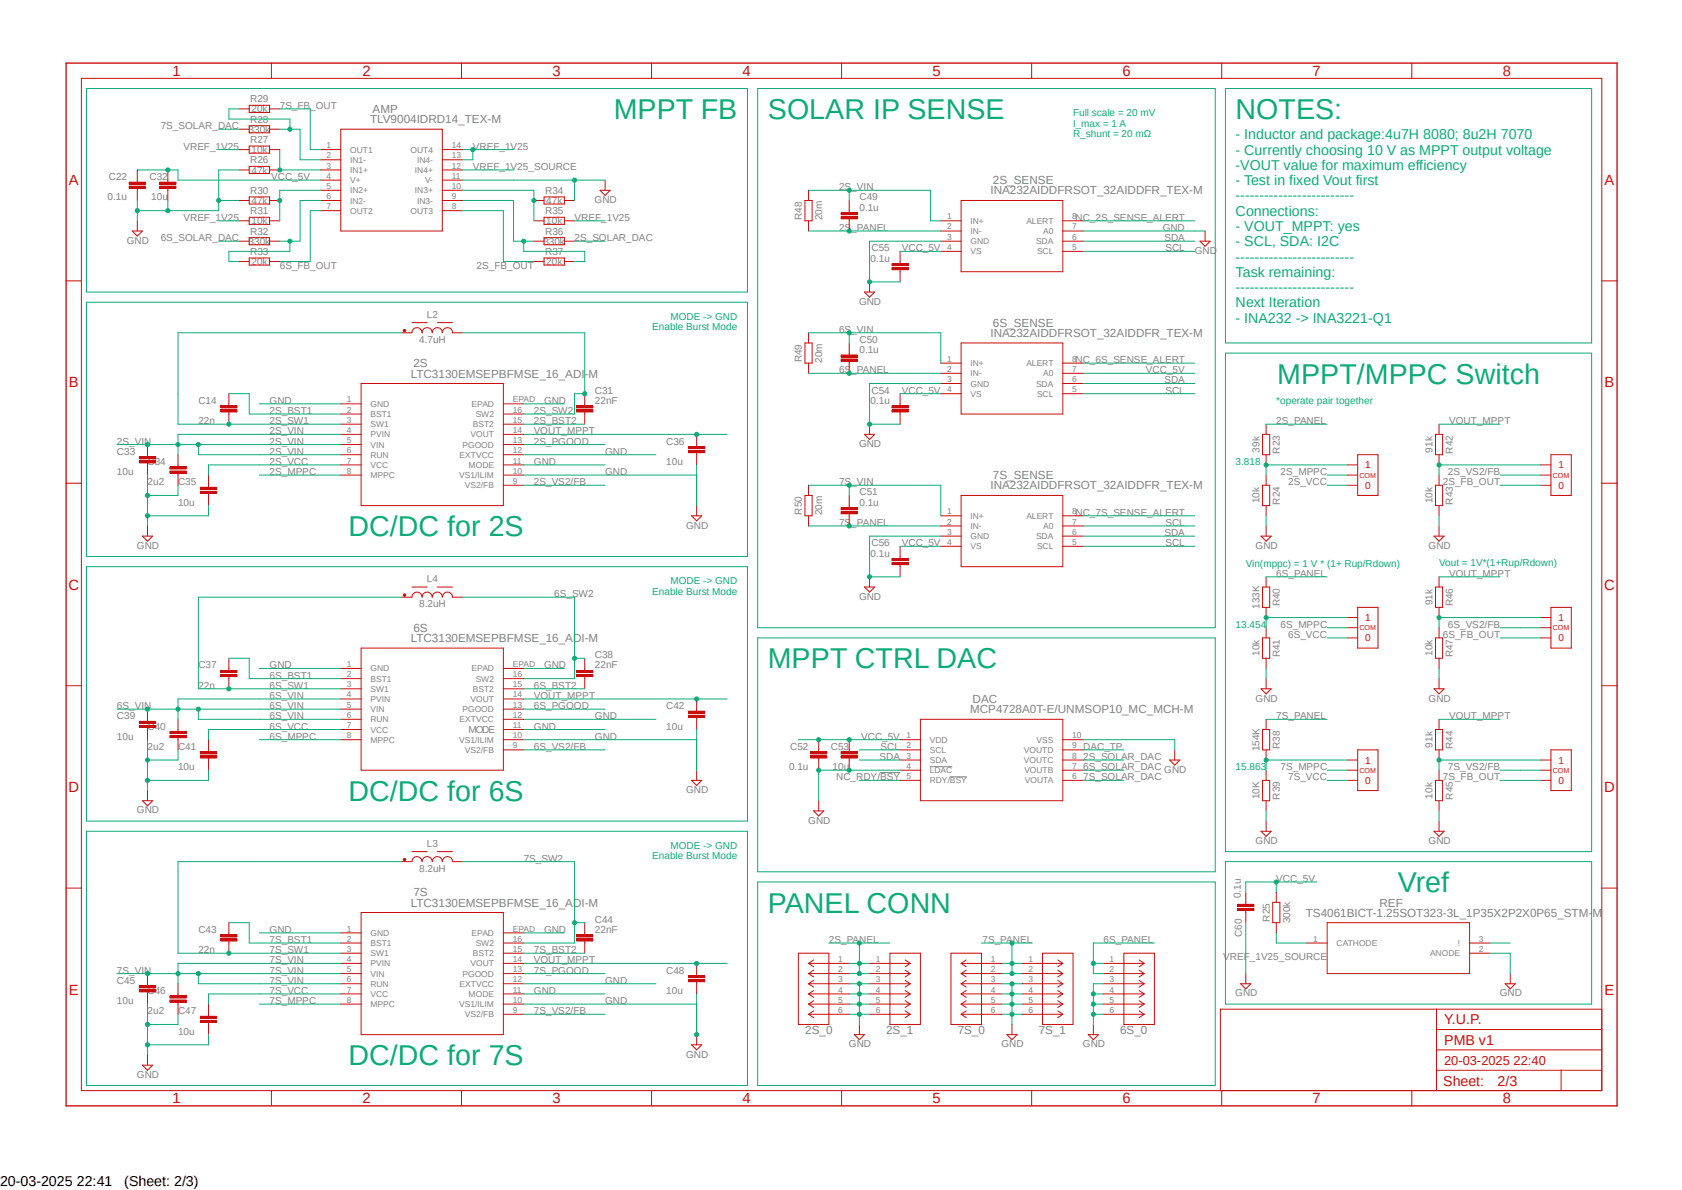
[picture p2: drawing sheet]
<svg xmlns="http://www.w3.org/2000/svg" width="420mm" height="297mm" viewBox="0 0 420 297" stroke-linecap="round" stroke-linejoin="round" font-family="sans-serif">
<defs><g id="words">
<g font-size="7.2" fill="#0dab76">
<text x="153.2" y="29.7">MPPT FB</text>
<text x="191.7" y="29.7">SOLAR IP SENSE</text>
<text x="308.5" y="29.7">NOTES:</text>
<text x="318.9" y="95.7">MPPT/MPPC Switch</text>
<text x="87" y="133.8">DC/DC for 2S</text>
<text x="191.7" y="166.8">MPPT CTRL DAC</text>
<text x="87" y="199.9">DC/DC for 6S</text>
<text x="191.7" y="227.8">PANEL CONN</text>
<text x="349" y="222.7">Vref</text>
<text x="87" y="265.9">DC/DC for 7S</text>
</g>
<g font-size="3.7" fill="#c90d0c">
<text x="43.1" y="19">1</text>
<text x="90.5" y="19">2</text>
<text x="137.9" y="19">3</text>
<text x="185.4" y="19">4</text>
<text x="232.8" y="19">5</text>
<text x="280.3" y="19">6</text>
<text x="327.7" y="19">7</text>
<text x="375.2" y="19">8</text>
<text x="17.2" y="46.1">A</text>
<text x="400.6" y="46.1">A</text>
<text x="17.2" y="96.6">B</text>
<text x="400.6" y="96.6">B</text>
<text x="17.1" y="147.2">C</text>
<text x="400.6" y="147.2">C</text>
<text x="17.1" y="197.7">D</text>
<text x="400.6" y="197.7">D</text>
<text x="17.2" y="248.2">E</text>
<text x="400.6" y="248.2">E</text>
<text x="43.1" y="275.4">1</text>
<text x="90.5" y="275.4">2</text>
<text x="137.9" y="275.4">3</text>
<text x="185.4" y="275.4">4</text>
<text x="232.8" y="275.4">5</text>
<text x="280.3" y="275.4">6</text>
<text x="327.7" y="275.4">7</text>
<text x="375.2" y="275.4">8</text>
</g>
<g font-size="3.6" fill="#0dab76">
<text x="308.5" y="34.8">- Inductor and package:4u7H 8080; 8u2H 7070</text>
<text x="308.5" y="38.6">- Currently choosing 10 V as MPPT output voltage</text>
<text x="308.5" y="42.4">-VOUT value for maximum efficiency</text>
<text x="308.5" y="46.2">- Test in fixed Vout first</text>
<text x="308.5" y="50">-------------------------</text>
<text x="308.5" y="53.8">Connections:</text>
<text x="308.5" y="57.7">- VOUT_MPPT: yes</text>
<text x="308.5" y="61.5">- SCL, SDA: I2C</text>
<text x="308.5" y="65.3">-------------------------</text>
<text x="308.5" y="69.1">Task remaining:</text>
<text x="308.5" y="72.9">-------------------------</text>
<text x="308.5" y="76.7">Next Iteration</text>
<text x="308.5" y="80.5">- INA232 -&gt; INA3221-Q1</text>
</g>
<g font-size="3.6" fill="#c90d0c">
<text x="360.6" y="255.7">Y.U.P.</text>
<text x="360.6" y="260.8">PMB v1</text>
<text x="360.3" y="271.1">Sheet:</text>
<text x="373.9" y="270.9">2/3</text>
</g>
<g font-size="3.6">
<text x="0" y="296">20-03-2025 22:41</text>
<text x="31" y="296">(Sheet: 2/3)</text>
</g>
<text font-size="3.2" fill="#c90d0c" x="360.6" y="265.8">20-03-2025 22:40</text>
<g font-size="2.9" fill="#808080">
<text x="93" y="28.2">AMP</text>
<text x="92.4" y="30.8">TLV9004IDRD14_TEX-M</text>
<text x="247.9" y="46">2S_SENSE</text>
<text x="247.3" y="48.5">INA232AIDDFRSOT_32AIDDFR_TEX-M</text>
<text x="247.9" y="81.5">6S_SENSE</text>
<text x="247.3" y="84.1">INA232AIDDFRSOT_32AIDDFR_TEX-M</text>
<text x="102.6" y="94.2">LTC3130EMSEPBFMSE_16_ADI-M</text>
<text x="103.2" y="91.7">2S</text>
<text x="247.9" y="119.6">7S_SENSE</text>
<text x="247.3" y="122.2">INA232AIDDFRSOT_32AIDDFR_TEX-M</text>
<text x="102.6" y="160.3">LTC3130EMSEPBFMSE_16_ADI-M</text>
<text x="103.2" y="157.7">6S</text>
<text x="242.2" y="178">MCP4728A0T-E/UNMSOP10_MC_MCH-M</text>
<text x="242.9" y="175.5">DAC</text>
<text x="102.6" y="226.3">LTC3130EMSEPBFMSE_16_ADI-M</text>
<text x="103.2" y="223.7">7S</text>
<text x="344.5" y="226.3">REF</text>
<text x="326" y="228.8">TS4061BICT-1.25SOT323-3L_1P35X2P2X0P65_STM-M</text>
<text x="201.1" y="258">2S_0</text>
<text x="221.3" y="258">2S_1</text>
<text x="239.1" y="258">7S_0</text>
<text x="259.4" y="258">7S_1</text>
<text x="279.7" y="258">6S_0</text>
</g>
<g font-size="2.5" fill="#808080">
<text x="62.5" y="25.5">R29</text>
<text x="62.8" y="28.1">20k</text>
<text x="69.9" y="27.2">7S_FB_OUT</text>
<text x="40.1" y="32.3">7S_SOLAR_DAC</text>
<text x="62.1" y="33.1">330k</text>
<text x="62.5" y="35.7">R27</text>
<text x="62.5" y="30.6">R28</text>
<text x="45.8" y="37.3">VREF_1V25</text>
<text x="62.5" y="40.8">R26</text>
<text x="62.8" y="38.2">10k</text>
<text x="118.1" y="37.3">VREF_1V25</text>
<text x="27.2" y="45">C22</text>
<text x="37.3" y="45">C32</text>
<text x="62.8" y="43.3">47k</text>
<text x="67.7" y="45">VCC_5V</text>
<text x="118.1" y="42.4">VREF_1V25_SOURCE</text>
<text x="209.5" y="47.5">2S_VIN</text>
<text x="26.9" y="50">0.1u</text>
<text x="37.8" y="50">10u</text>
<text x="62.5" y="48.4">R30</text>
<text x="62.5" y="53.5">R31</text>
<text x="62.8" y="50.9">47k</text>
<text x="136.1" y="48.4">R34</text>
<text x="136.1" y="53.5">R35</text>
<text x="136.4" y="50.9">47k</text>
<text x="148.5" y="50.7">GND</text>
<text x="214.6" y="52.6">0.1u</text>
<text x="214.6" y="50">C49</text>
<text x="45.8" y="55.1">VREF_1V25</text>
<text x="62.5" y="58.5">R32</text>
<text x="62.8" y="56">10k</text>
<text x="136.1" y="58.5">R36</text>
<text x="136.4" y="56">10k</text>
<text x="143.5" y="55.1">VREF_1V25</text>
<text x="200.2" y="54.9" transform="rotate(-90 200.2 54.9)">R48</text>
<text x="205.3" y="55" transform="rotate(-90 205.3 55)">20m</text>
<text x="209.5" y="57.7">2S_PANEL</text>
<text x="268.6" y="55.1">NC_2S_SENSE_ALERT</text>
<text x="290.3" y="57.7">GND</text>
<text x="31.7" y="60.8">GND</text>
<text x="40.1" y="60.2">6S_SOLAR_DAC</text>
<text x="62.1" y="61.1">330k</text>
<text x="62.5" y="63.6">R33</text>
<text x="135.7" y="61.1">330k</text>
<text x="136.1" y="63.6">R37</text>
<text x="143.5" y="60.2">2S_SOLAR_DAC</text>
<text x="217.3" y="65.3">0.1u</text>
<text x="217.6" y="62.7">C55</text>
<text x="225.2" y="62.7">VCC_5V</text>
<text x="290.7" y="60.2">SDA</text>
<text x="291" y="62.7">SCL</text>
<text x="298.3" y="63.4">GND</text>
<text x="62.8" y="66.2">20k</text>
<text x="69.9" y="67.1">6S_FB_OUT</text>
<text x="119" y="67.1">2S_FB_OUT</text>
<text x="136.4" y="66.2">20k</text>
<text x="214.5" y="76.1">GND</text>
<text x="106.6" y="79.2">L2</text>
<text x="209.5" y="83.1">6S_VIN</text>
<text x="104.6" y="85.6">4.7uH</text>
<text x="214.6" y="88.1">0.1u</text>
<text x="214.6" y="85.6">C50</text>
<text x="200.2" y="90.4" transform="rotate(-90 200.2 90.4)">R49</text>
<text x="205.3" y="90.6" transform="rotate(-90 205.3 90.6)">20m</text>
<text x="209.5" y="93.2">6S_PANEL</text>
<text x="268.6" y="90.7">NC_6S_SENSE_ALERT</text>
<text x="286.1" y="93.2">VCC_5V</text>
<text x="290.7" y="95.7">SDA</text>
<text x="49.5" y="100.8">C14</text>
<text x="67.3" y="100.8">GND</text>
<text x="135.8" y="100.8">GND</text>
<text x="148.5" y="100.8">22nF</text>
<text x="148.5" y="98.3">C31</text>
<text x="217.3" y="100.8">0.1u</text>
<text x="217.6" y="98.3">C54</text>
<text x="225.2" y="98.3">VCC_5V</text>
<text x="291" y="98.3">SCL</text>
<text x="49.5" y="105.9">22n</text>
<text x="67.3" y="105.9">2S_SW1</text>
<text x="67.3" y="103.3">2S_BST1</text>
<text x="133.3" y="103.3">2S_SW2</text>
<text x="133.3" y="105.9">2S_BST2</text>
<text x="318.7" y="105.9">2S_PANEL</text>
<text x="361.9" y="105.9">VOUT_MPPT</text>
<text x="29.2" y="113.5">C33</text>
<text x="29.2" y="111">2S_VIN</text>
<text x="67.3" y="113.5">2S_VIN</text>
<text x="67.3" y="111">2S_VIN</text>
<text x="67.3" y="108.4">2S_VIN</text>
<text x="133.3" y="108.4">VOUT_MPPT</text>
<text x="133.3" y="111">2S_PGOOD</text>
<text x="151.1" y="113.5">GND</text>
<text x="166.3" y="111">C36</text>
<text x="214.5" y="111.6">GND</text>
<text x="314.5" y="112.9" transform="rotate(-90 314.5 112.9)">39k</text>
<text x="319.6" y="113.2" transform="rotate(-90 319.6 113.2)">R23</text>
<text x="357.7" y="112.9" transform="rotate(-90 357.7 112.9)">91k</text>
<text x="362.8" y="113.2" transform="rotate(-90 362.8 113.2)">R42</text>
<text x="29.2" y="118.6">10u</text>
<text x="36.8" y="116">C34</text>
<text x="67.3" y="116">2S_VCC</text>
<text x="67.3" y="118.6">2S_MPPC</text>
<text x="133.3" y="116">GND</text>
<text x="151.1" y="118.6">GND</text>
<text x="166.3" y="116">10u</text>
<text x="319.8" y="118.6">2S_MPPC</text>
<text x="361.5" y="118.6">2S_VS2/FB</text>
<text x="36.8" y="121.1">2u2</text>
<text x="44.5" y="121.1">C35</text>
<text x="133.3" y="121.1">2S_VS2/FB</text>
<text x="209.5" y="121.1">7S_VIN</text>
<text x="214.6" y="123.7">C51</text>
<text x="314.5" y="125.6" transform="rotate(-90 314.5 125.6)">10k</text>
<text x="319.6" y="125.9" transform="rotate(-90 319.6 125.9)">R24</text>
<text x="321.7" y="121.1">2S_VCC</text>
<text x="357.7" y="125.6" transform="rotate(-90 357.7 125.6)">10k</text>
<text x="360.3" y="121.1">2S_FB_OUT</text>
<text x="362.8" y="125.9" transform="rotate(-90 362.8 125.9)">R43</text>
<text x="44.5" y="126.2">10u</text>
<text x="171.3" y="131.9">GND</text>
<text x="200.2" y="128.5" transform="rotate(-90 200.2 128.5)">R50</text>
<text x="205.3" y="128.6" transform="rotate(-90 205.3 128.6)">20m</text>
<text x="209.5" y="131.3">7S_PANEL</text>
<text x="214.6" y="126.2">0.1u</text>
<text x="268.6" y="128.7">NC_7S_SENSE_ALERT</text>
<text x="291" y="131.3">SCL</text>
<text x="34.2" y="137">GND</text>
<text x="217.6" y="136.4">C56</text>
<text x="225.2" y="136.4">VCC_5V</text>
<text x="290.7" y="133.8">SDA</text>
<text x="291" y="136.4">SCL</text>
<text x="313.5" y="137">GND</text>
<text x="356.7" y="137">GND</text>
<text x="217.3" y="138.9">0.1u</text>
<text x="318.7" y="144">6S_PANEL</text>
<text x="361.9" y="144">VOUT_MPPT</text>
<text x="106.6" y="145.2">L4</text>
<text x="138.4" y="149.1">6S_SW2</text>
<text x="214.5" y="149.7">GND</text>
<text x="104.6" y="151.6">8.2uH</text>
<text x="314.5" y="152" transform="rotate(-90 314.5 152)">133K</text>
<text x="319.6" y="151.3" transform="rotate(-90 319.6 151.3)">R40</text>
<text x="357.7" y="151" transform="rotate(-90 357.7 151)">91k</text>
<text x="362.8" y="151.3" transform="rotate(-90 362.8 151.3)">R46</text>
<text x="319.7" y="156.7">6S_MPPC</text>
<text x="321.7" y="159.2">6S_VCC</text>
<text x="360.3" y="159.2">6S_FB_OUT</text>
<text x="361.5" y="156.7">6S_VS2/FB</text>
<text x="49.5" y="166.8">C37</text>
<text x="67.3" y="166.8">GND</text>
<text x="135.8" y="166.8">GND</text>
<text x="148.5" y="166.8">22nF</text>
<text x="148.5" y="164.3">C38</text>
<text x="314.5" y="163.7" transform="rotate(-90 314.5 163.7)">10k</text>
<text x="319.6" y="164" transform="rotate(-90 319.6 164)">R41</text>
<text x="357.7" y="163.7" transform="rotate(-90 357.7 163.7)">10k</text>
<text x="362.8" y="164" transform="rotate(-90 362.8 164)">R47</text>
<text x="49.5" y="171.9">22n</text>
<text x="67.3" y="171.9">6S_SW1</text>
<text x="67.3" y="169.4">6S_BST1</text>
<text x="133.3" y="171.9">6S_BST2</text>
<text x="29.2" y="179.5">C39</text>
<text x="29.2" y="177">6S_VIN</text>
<text x="67.3" y="179.5">6S_VIN</text>
<text x="67.3" y="177">6S_VIN</text>
<text x="67.3" y="174.5">6S_VIN</text>
<text x="133.3" y="177">6S_PGOOD</text>
<text x="133.3" y="174.5">VOUT_MPPT</text>
<text x="148.5" y="179.5">GND</text>
<text x="166.3" y="177">C42</text>
<text x="313.5" y="175.1">GND</text>
<text x="318.7" y="179.5">7S_PANEL</text>
<text x="356.7" y="175.1">GND</text>
<text x="361.9" y="179.5">VOUT_MPPT</text>
<text x="29.2" y="184.6">10u</text>
<text x="36.8" y="182.1">C40</text>
<text x="67.3" y="184.6">6S_MPPC</text>
<text x="67.3" y="182.1">6S_VCC</text>
<text x="117" y="182.8">MODE</text>
<text x="133.3" y="182.1">GND</text>
<text x="148.5" y="184.6">GND</text>
<text x="166.3" y="182.1">10u</text>
<text x="215" y="184.6">VCC_5V</text>
<text x="36.8" y="187.2">2u2</text>
<text x="44.5" y="187.2">C41</text>
<text x="133.3" y="187.2">6S_VS2/FB</text>
<text x="197.3" y="187.2">C52</text>
<text x="207.5" y="187.2">C53</text>
<text x="219.6" y="189.7">SDA</text>
<text x="219.9" y="187.2">SCL</text>
<text x="270.5" y="189.7">2S_SOLAR_DAC</text>
<text x="270.5" y="187.2">DAC_TP</text>
<text x="314.5" y="187.5" transform="rotate(-90 314.5 187.5)">154K</text>
<text x="319.6" y="186.9" transform="rotate(-90 319.6 186.9)">R38</text>
<text x="357.7" y="186.6" transform="rotate(-90 357.7 186.6)">91k</text>
<text x="362.8" y="186.9" transform="rotate(-90 362.8 186.9)">R44</text>
<text x="44.5" y="192.2">10u</text>
<text x="171.3" y="198">GND</text>
<text x="197" y="192.2">0.1u</text>
<text x="207.9" y="192.2">10u</text>
<text x="208.8" y="194.8">NC_RDY/BSY</text>
<text x="270.5" y="192.2">6S_SOLAR_DAC</text>
<text x="270.5" y="194.8">7S_SOLAR_DAC</text>
<text x="290.7" y="192.9">GND</text>
<text x="319.7" y="192.2">7S_MPPC</text>
<text x="321.7" y="194.8">7S_VCC</text>
<text x="360.3" y="194.8">7S_FB_OUT</text>
<text x="361.5" y="192.2">7S_VS2/FB</text>
<text x="34.2" y="203">GND</text>
<text x="314.5" y="199.5" transform="rotate(-90 314.5 199.5)">10K</text>
<text x="319.6" y="199.6" transform="rotate(-90 319.6 199.6)">R39</text>
<text x="357.7" y="199.3" transform="rotate(-90 357.7 199.3)">10k</text>
<text x="362.8" y="199.6" transform="rotate(-90 362.8 199.6)">R45</text>
<text x="201.8" y="205.6">GND</text>
<text x="106.6" y="211.3">L3</text>
<text x="130.8" y="215.1">7S_SW2</text>
<text x="313.5" y="210.7">GND</text>
<text x="356.7" y="210.7">GND</text>
<text x="104.6" y="217.6">8.2uH</text>
<text x="318.7" y="220.1">VCC_5V</text>
<text x="309.8" y="224.2" transform="rotate(-90 309.8 224.2)">0.1u</text>
<text x="49.5" y="232.8">C43</text>
<text x="67.3" y="232.8">GND</text>
<text x="135.8" y="232.8">GND</text>
<text x="148.5" y="232.8">22nF</text>
<text x="148.5" y="230.3">C44</text>
<text x="310.1" y="233.9" transform="rotate(-90 310.1 233.9)">C60</text>
<text x="317" y="230" transform="rotate(-90 317 230)">R25</text>
<text x="322.1" y="230.5" transform="rotate(-90 322.1 230.5)">300k</text>
<text x="49.5" y="237.9">22n</text>
<text x="67.3" y="237.9">7S_SW1</text>
<text x="67.3" y="235.4">7S_BST1</text>
<text x="133.3" y="237.9">7S_BST2</text>
<text x="207" y="235.4">2S_PANEL</text>
<text x="245.3" y="235.4">7S_PANEL</text>
<text x="275.6" y="235.4">6S_PANEL</text>
<text x="305.4" y="239.7">VREF_1V25_SOURCE</text>
<text x="29.2" y="245.5">C45</text>
<text x="29.2" y="243">7S_VIN</text>
<text x="67.3" y="245.5">7S_VIN</text>
<text x="67.3" y="243">7S_VIN</text>
<text x="67.3" y="240.5">7S_VIN</text>
<text x="133.3" y="243">7S_PGOOD</text>
<text x="133.3" y="240.5">VOUT_MPPT</text>
<text x="151.1" y="245.5">GND</text>
<text x="166.3" y="243">C48</text>
<text x="29.2" y="250.6">10u</text>
<text x="36.8" y="248.1">C46</text>
<text x="67.3" y="250.6">7S_MPPC</text>
<text x="67.3" y="248.1">7S_VCC</text>
<text x="133.3" y="248.1">GND</text>
<text x="151.1" y="250.6">GND</text>
<text x="166.3" y="248.1">10u</text>
<text x="308.4" y="248.7">GND</text>
<text x="374.5" y="248.7">GND</text>
<text x="36.8" y="253.2">2u2</text>
<text x="44.5" y="253.2">C47</text>
<text x="133.3" y="253.2">7S_VS2/FB</text>
<text x="44.5" y="258.2">10u</text>
<text x="171.3" y="264">GND</text>
<text x="212" y="261.4">GND</text>
<text x="250.1" y="261.4">GND</text>
<text x="270.4" y="261.4">GND</text>
<text x="34.2" y="269">GND</text>
</g>
<g font-size="2.5" fill="#0dab76">
<text x="267.9" y="29">Full scale = 20 mV</text>
<text x="267.9" y="31.6">I_max = 1 A</text>
<text x="267.9" y="34.3">R_shunt = 20 mΩ</text>
<text x="162.9" y="82.4">Enable Burst Mode</text>
<text x="167.4" y="79.8">MODE -&gt; GND</text>
<text x="318.7" y="100.8">*operate pair together</text>
<text x="308.5" y="116">3.818</text>
<text x="311.1" y="141.4">Vin(mppc) = 1 V * (1+ Rup/Rdown)</text>
<text x="359.3" y="141.3">Vout = 1V*(1+Rup/Rdown)</text>
<text x="162.9" y="148.4">Enable Burst Mode</text>
<text x="167.4" y="145.8">MODE -&gt; GND</text>
<text x="308.5" y="156.7">13.454</text>
<text x="308.5" y="192.2">15.863</text>
<text x="162.9" y="214.5">Enable Burst Mode</text>
<text x="167.4" y="211.8">MODE -&gt; GND</text>
</g>
<g font-size="2.5" fill="#c90d0c">
<text x="340.9" y="116.9">1</text>
<text x="389.1" y="116.9">1</text>
<text x="340.9" y="122">0</text>
<text x="389.1" y="122">0</text>
<text x="340.9" y="155">1</text>
<text x="389.1" y="155">1</text>
<text x="340.9" y="160.1">0</text>
<text x="389.1" y="160.1">0</text>
<text x="340.9" y="190.6">1</text>
<text x="389.1" y="190.6">1</text>
<text x="340.9" y="195.7">0</text>
<text x="389.1" y="195.7">0</text>
</g>
<g font-size="2.1" fill="#808080">
<text x="81.5" y="37">1</text>
<text x="81.5" y="39.5">2</text>
<text x="87.4" y="38.1">OUT1</text>
<text x="87.4" y="40.6">IN1-</text>
<text x="102.5" y="38.1">OUT4</text>
<text x="104.1" y="40.6">IN4-</text>
<text x="112.8" y="39.5">13</text>
<text x="112.8" y="37">14</text>
<text x="81.5" y="42.1">3</text>
<text x="81.5" y="44.6">4</text>
<text x="81.5" y="47.1">5</text>
<text x="87.4" y="43.2">IN1+</text>
<text x="87.4" y="45.7">V+</text>
<text x="103.6" y="43.2">IN4+</text>
<text x="106.1" y="45.7">V-</text>
<text x="112.8" y="47.1">10</text>
<text x="112.8" y="44.6">11</text>
<text x="112.8" y="42.1">12</text>
<text x="81.5" y="49.7">6</text>
<text x="81.5" y="52.2">7</text>
<text x="87.4" y="48.3">IN2+</text>
<text x="87.4" y="50.8">IN2-</text>
<text x="87.4" y="53.3">OUT2</text>
<text x="102.5" y="53.3">OUT3</text>
<text x="103.6" y="48.3">IN3+</text>
<text x="104.1" y="50.8">IN3-</text>
<text x="112.8" y="52.2">8</text>
<text x="112.8" y="49.7">9</text>
<text x="236.5" y="54.7">1</text>
<text x="236.5" y="57.3">2</text>
<text x="236.5" y="59.8">3</text>
<text x="242.3" y="55.9">IN+</text>
<text x="242.3" y="58.4">IN-</text>
<text x="256.3" y="55.9">ALERT</text>
<text x="260.5" y="58.4">A0</text>
<text x="267.7" y="59.8">6</text>
<text x="267.7" y="57.3">7</text>
<text x="267.7" y="54.7">8</text>
<text x="236.5" y="62.4">4</text>
<text x="242.3" y="61">GND</text>
<text x="242.3" y="63.5">VS</text>
<text x="258.7" y="61">SDA</text>
<text x="259" y="63.5">SCL</text>
<text x="267.7" y="62.4">5</text>
<text x="236.5" y="90.3">1</text>
<text x="236.5" y="92.8">2</text>
<text x="236.5" y="95.4">3</text>
<text x="242.3" y="91.4">IN+</text>
<text x="242.3" y="93.9">IN-</text>
<text x="256.3" y="91.4">ALERT</text>
<text x="260.5" y="93.9">A0</text>
<text x="267.7" y="95.4">6</text>
<text x="267.7" y="92.8">7</text>
<text x="267.7" y="90.3">8</text>
<text x="86.6" y="100.5">1</text>
<text x="92.5" y="101.6">GND</text>
<text x="117.8" y="101.6">EPAD</text>
<text x="128.1" y="100.5">EPAD</text>
<text x="236.5" y="97.9">4</text>
<text x="242.3" y="96.5">GND</text>
<text x="242.3" y="99">VS</text>
<text x="258.7" y="96.5">SDA</text>
<text x="259" y="99">SCL</text>
<text x="267.7" y="97.9">5</text>
<text x="86.6" y="103">2</text>
<text x="86.6" y="105.5">3</text>
<text x="92.5" y="104.1">BST1</text>
<text x="92.5" y="106.6">SW1</text>
<text x="118.1" y="106.6">BST2</text>
<text x="118.8" y="104.1">SW2</text>
<text x="128.1" y="105.5">15</text>
<text x="128.1" y="103">16</text>
<text x="86.6" y="108.1">4</text>
<text x="86.6" y="110.6">5</text>
<text x="86.6" y="113.2">6</text>
<text x="92.5" y="109.2">PVIN</text>
<text x="92.5" y="111.7">VIN</text>
<text x="115.5" y="111.7">PGOOD</text>
<text x="117.5" y="109.2">VOUT</text>
<text x="128.1" y="113.2">12</text>
<text x="128.1" y="110.6">13</text>
<text x="128.1" y="108.1">14</text>
<text x="86.6" y="115.7">7</text>
<text x="86.6" y="118.2">8</text>
<text x="92.5" y="114.3">RUN</text>
<text x="92.5" y="116.8">VCC</text>
<text x="92.5" y="119.3">MPPC</text>
<text x="114.6" y="119.3">VS1/ILIM</text>
<text x="114.8" y="114.3">EXTVCC</text>
<text x="117" y="116.8">MODE</text>
<text x="128.1" y="118.2">10</text>
<text x="128.1" y="115.7">11</text>
<text x="116.1" y="121.9">VS2/FB</text>
<text x="128.1" y="120.8">9</text>
<text x="236.5" y="128.4">1</text>
<text x="236.5" y="130.9">2</text>
<text x="242.3" y="129.5">IN+</text>
<text x="256.3" y="129.5">ALERT</text>
<text x="267.7" y="130.9">7</text>
<text x="267.7" y="128.4">8</text>
<text x="236.5" y="133.5">3</text>
<text x="236.5" y="136">4</text>
<text x="242.3" y="132">IN-</text>
<text x="242.3" y="134.6">GND</text>
<text x="242.3" y="137.1">VS</text>
<text x="258.7" y="134.6">SDA</text>
<text x="259" y="137.1">SCL</text>
<text x="260.5" y="132">A0</text>
<text x="267.7" y="136">5</text>
<text x="267.7" y="133.5">6</text>
<text x="86.6" y="166.5">1</text>
<text x="92.5" y="167.6">GND</text>
<text x="117.8" y="167.6">EPAD</text>
<text x="128.1" y="166.5">EPAD</text>
<text x="86.6" y="169">2</text>
<text x="86.6" y="171.5">3</text>
<text x="92.5" y="170.1">BST1</text>
<text x="92.5" y="172.7">SW1</text>
<text x="118.1" y="172.7">BST2</text>
<text x="118.8" y="170.1">SW2</text>
<text x="128.1" y="171.5">15</text>
<text x="128.1" y="169">16</text>
<text x="86.6" y="174.1">4</text>
<text x="86.6" y="176.6">5</text>
<text x="86.6" y="179.2">6</text>
<text x="92.5" y="175.2">PVIN</text>
<text x="92.5" y="177.8">VIN</text>
<text x="115.5" y="177.8">PGOOD</text>
<text x="117.5" y="175.2">VOUT</text>
<text x="128.1" y="179.2">12</text>
<text x="128.1" y="176.6">13</text>
<text x="128.1" y="174.1">14</text>
<text x="86.6" y="181.7">7</text>
<text x="86.6" y="184.2">8</text>
<text x="92.5" y="180.3">RUN</text>
<text x="92.5" y="182.8">VCC</text>
<text x="92.5" y="185.4">MPPC</text>
<text x="114.6" y="185.4">VS1/ILIM</text>
<text x="114.8" y="180.3">EXTVCC</text>
<text x="128.1" y="184.2">10</text>
<text x="128.1" y="181.7">11</text>
<text x="226.3" y="184.2">1</text>
<text x="232.2" y="185.4">VDD</text>
<text x="258.8" y="185.4">VSS</text>
<text x="267.7" y="184.2">10</text>
<text x="116.1" y="187.9">VS2/FB</text>
<text x="128.1" y="186.8">9</text>
<text x="226.3" y="186.8">2</text>
<text x="226.3" y="189.3">3</text>
<text x="226.3" y="191.9">4</text>
<text x="232.2" y="187.9">SCL</text>
<text x="232.2" y="190.5">SDA</text>
<text x="255.6" y="190.5">VOUTC</text>
<text x="255.6" y="187.9">VOUTD</text>
<text x="267.7" y="191.9">7</text>
<text x="267.7" y="189.3">8</text>
<text x="267.7" y="186.8">9</text>
<text x="226.3" y="194.4">5</text>
<text x="232.2" y="193">LDAC</text>
<text x="232.2" y="195.5">RDY/BSY</text>
<text x="255.8" y="193">VOUTB</text>
<text x="255.9" y="195.5">VOUTA</text>
<text x="267.7" y="194.4">6</text>
<text x="86.6" y="232.5">1</text>
<text x="92.5" y="233.6">GND</text>
<text x="117.8" y="233.6">EPAD</text>
<text x="128.1" y="232.5">EPAD</text>
<text x="86.6" y="235">2</text>
<text x="86.6" y="237.6">3</text>
<text x="92.5" y="236.1">BST1</text>
<text x="92.5" y="238.7">SW1</text>
<text x="118.1" y="238.7">BST2</text>
<text x="118.8" y="236.1">SW2</text>
<text x="128.1" y="237.6">15</text>
<text x="128.1" y="235">16</text>
<text x="327.9" y="235">1</text>
<text x="333.8" y="236.1">CATHODE</text>
<text x="357.1" y="238.7">ANODE</text>
<text x="364" y="236.1">!</text>
<text x="369.3" y="237.6">2</text>
<text x="369.3" y="235">3</text>
<text x="86.6" y="240.1">4</text>
<text x="86.6" y="242.7">5</text>
<text x="86.6" y="245.2">6</text>
<text x="92.5" y="241.2">PVIN</text>
<text x="92.5" y="243.8">VIN</text>
<text x="115.5" y="243.8">PGOOD</text>
<text x="117.5" y="241.2">VOUT</text>
<text x="128.1" y="245.2">12</text>
<text x="128.1" y="242.7">13</text>
<text x="128.1" y="240.1">14</text>
<text x="209.3" y="240.1">1</text>
<text x="209.3" y="242.7">2</text>
<text x="209.3" y="245.2">3</text>
<text x="218.7" y="240.1">1</text>
<text x="218.7" y="242.7">2</text>
<text x="218.7" y="245.2">3</text>
<text x="247.4" y="240.1">1</text>
<text x="247.4" y="242.7">2</text>
<text x="247.4" y="245.2">3</text>
<text x="256.8" y="240.1">1</text>
<text x="256.8" y="242.7">2</text>
<text x="256.8" y="245.2">3</text>
<text x="277.1" y="240.1">1</text>
<text x="277.1" y="242.7">2</text>
<text x="277.1" y="245.2">3</text>
<text x="86.6" y="247.7">7</text>
<text x="86.6" y="250.3">8</text>
<text x="92.5" y="246.3">RUN</text>
<text x="92.5" y="248.8">VCC</text>
<text x="92.5" y="251.4">MPPC</text>
<text x="114.6" y="251.4">VS1/ILIM</text>
<text x="114.8" y="246.3">EXTVCC</text>
<text x="117" y="248.8">MODE</text>
<text x="128.1" y="250.3">10</text>
<text x="128.1" y="247.7">11</text>
<text x="209.3" y="247.7">4</text>
<text x="209.3" y="250.3">5</text>
<text x="218.7" y="247.7">4</text>
<text x="218.7" y="250.3">5</text>
<text x="247.4" y="247.7">4</text>
<text x="247.4" y="250.3">5</text>
<text x="256.8" y="247.7">4</text>
<text x="256.8" y="250.3">5</text>
<text x="277.1" y="247.7">4</text>
<text x="277.1" y="250.3">5</text>
<text x="116.1" y="253.9">VS2/FB</text>
<text x="128.1" y="252.8">9</text>
<text x="209.3" y="252.8">6</text>
<text x="218.7" y="252.8">6</text>
<text x="247.4" y="252.8">6</text>
<text x="256.8" y="252.8">6</text>
<text x="277.1" y="252.8">6</text>
</g>
<g font-size="1.8" fill="#c90d0c">
<text x="339.5" y="119.2">COM</text>
<text x="387.7" y="119.2">COM</text>
<text x="339.5" y="157.3">COM</text>
<text x="387.7" y="157.3">COM</text>
<text x="339.5" y="192.9">COM</text>
<text x="387.7" y="192.9">COM</text>
</g>
</g></defs>
<path d="M16 15.4l388.2 261.2M404.2 15.4l-388.2 261.2" fill="none" stroke="#fff" stroke-width=".25"/>
<path d="M219.8 192.8h4.9M232.2 191.3h5.6M237.2 193.9h4.2" fill="none" stroke="#808080" stroke-width=".25"/>
<g fill="none" stroke="#c90d0c" stroke-width=".25">
<path d="M20.3 19.6h379.7v252.6h-379.7zM67.8 15.7v3.9M115.2 15.7v3.9M162.7 15.7v3.9M210.1 15.7v3.9M257.6 15.7v3.9M305.1 15.7v3.9M352.5 15.7v3.9M16.5 70.1h3.8M400 70.1h3.8M90.2 95.7h35.5v30.5h-35.5zM100.3 83.1h2.6a1.27 1.27 0 0 1 1.2-1.3 1.27 1.27 0 0 1 1.3 1.3 1.27 1.27 0 0 1 1.3-1.3 1.27 1.27 0 0 1 1.2 1.3 1.25 1.25 0 0 1 1.3-1.3 1.25 1.25 0 0 1 1.2 1.3 1.27 1.27 0 0 1 1.3-1.3 1.27 1.27 0 0 1 1.3 1.3h2.5"/>
<path d="M102.9 80.5h3.8M109.2 80.5h3.8M85.1 100.8h5.1M85.1 103.3h5.1M85.1 105.9h5.1M85.1 108.4h5.1M85.1 111h5.1M85.1 113.5h5.1M85.1 116h5.1M85.1 118.6h5.1M125.7 100.8h5.1M125.7 103.3h5.1"/>
<path d="M125.7 105.9h5.1M125.7 108.4h5.1M125.7 111h5.1M125.7 113.5h5.1M125.7 116h5.1M125.7 118.6h5.1M16.5 120.6h3.8M125.7 121.1h5.1M400 120.6h3.8M16.5 171.2h3.8M400 171.2h3.8M16.5 221.7h3.8"/>
<path d="M400 221.7h3.8M358.7 251.9v20.3M358.7 257h41.3M400 251.9h-95.3v20.3M67.8 272.2v3.8M115.2 272.2v3.8M162.7 272.2v3.8M210.1 272.2v3.8M257.6 272.2v3.8M305.1 272.2v3.8M352.5 272.2v3.8M358.7 267.1h41.3"/>
<path d="M358.7 262h41.3M389.8 267.1v5.1"/>
</g>
<path d="M16.5 15.7h387.3v260.3h-387.3z" fill="none" stroke="#c90d0c" stroke-width=".34"/>
<path d="M100.8 82.3h.4l.1 .2-.1 .2h-.4z" fill-rule="evenodd" fill="#c90d0c"/>
<path d="M100.8 82.3h.4l.1 .2-.1 .2h-.4zM100.3 215.1h2.6a1.27 1.27 0 0 1 1.2-1.3 1.27 1.27 0 0 1 1.3 1.3 1.27 1.27 0 0 1 1.3-1.3 1.27 1.27 0 0 1 1.2 1.3 1.25 1.25 0 0 1 1.3-1.3 1.25 1.25 0 0 1 1.2 1.3 1.27 1.27 0 0 1 1.3-1.3 1.27 1.27 0 0 1 1.3 1.3h2.5M102.9 212.6h3.8M109.2 212.6h3.8" fill="none" stroke="#c90d0c" stroke-width=".25"/>
<path d="M100.8 214.3h.4l.1 .2-.1 .3h-.4z" fill-rule="evenodd" fill="#c90d0c"/>
<path d="M100.3 149.1h2.6a1.27 1.27 0 0 1 1.2-1.3 1.27 1.27 0 0 1 1.3 1.3 1.27 1.27 0 0 1 1.3-1.3 1.27 1.27 0 0 1 1.2 1.3 1.25 1.25 0 0 1 1.3-1.3 1.25 1.25 0 0 1 1.2 1.3 1.27 1.27 0 0 1 1.3-1.3 1.27 1.27 0 0 1 1.3 1.3h2.5M102.9 146.5h3.8M109.2 146.5h3.8M100.8 214.3h.4l.1 .2-.1 .3h-.4z" fill="none" stroke="#c90d0c" stroke-width=".25"/>
<path d="M100.8 148.3h.4l.1 .2-.1 .3h-.4z" fill-rule="evenodd" fill="#c90d0c"/>
<g fill="none" stroke="#c90d0c" stroke-width=".25">
<path d="M100.8 148.3h.4l.1 .2-.1 .3h-.4zM199.3 237.9h7.7v17.8h-7.7zM203.2 239.6l-1.3 .9M222.2 237.9h7.6v17.8h-7.6zM226 239.6l1.3 .9M237.4 237.9h7.7v17.8h-7.7zM241.3 239.6l-1.3 .9M260.3 237.9h7.6v17.8h-7.6zM264.1 239.6l1.3 .9M280.6 237.9h7.6v17.8h-7.6zM284.4 239.6l1.3 .9M201.9 240.5h10.1"/>
<path d="M201.9 243h10.1M201.9 245.5h10.1M201.9 248.1h10.1M201.9 250.6h10.1M201.9 253.2h10.1M201.9 240.5l1.3 .8M201.9 243l1.3 .8M201.9 245.5l1.3 .9M201.9 248.1l1.3 .8M201.9 250.6l1.3 .9M201.9 253.2l1.3 .8M203.2 242.1l-1.3 .9"/>
<path d="M203.2 244.7l-1.3 .8M203.2 247.2l-1.3 .9M203.2 249.8l-1.3 .8M203.2 252.3l-1.3 .9M213.3 258.2h2.6l-1.3 1.3zM214.6 255.7v2.5M217.1 240.5h10.2M217.1 243h10.2M217.1 245.5h10.2M217.1 248.1h10.2M217.1 250.6h10.2M217.1 253.2h10.2"/>
<path d="M226 242.1l1.3 .9M226 244.7l1.3 .8M226 247.2l1.3 .9M226 249.8l1.3 .8M226 252.3l1.3 .9M227.3 240.5l-1.3 .8M227.3 243l-1.3 .8M227.3 245.5l-1.3 .9M227.3 248.1l-1.3 .8M227.3 250.6l-1.3 .9M227.3 253.2l-1.3 .8M240 240.5h10.1"/>
<path d="M240 243h10.1M240 245.5h10.1M240 248.1h10.1M240 250.6h10.1M240 253.2h10.1M240 240.5l1.3 .8M240 243l1.3 .8M240 245.5l1.3 .9M240 248.1l1.3 .8M240 250.6l1.3 .9M240 253.2l1.3 .8M241.3 242.1l-1.3 .9"/>
<path d="M241.3 244.7l-1.3 .8M241.3 247.2l-1.3 .9M241.3 249.8l-1.3 .8M241.3 252.3l-1.3 .9M251.4 258.2h2.6l-1.3 1.3zM252.7 255.7v2.5M255.2 240.5h10.2M255.2 243h10.2M255.2 245.5h10.2M255.2 248.1h10.2M255.2 250.6h10.2M255.2 253.2h10.2"/>
<path d="M264.1 242.1l1.3 .9M264.1 244.7l1.3 .8M264.1 247.2l1.3 .9M264.1 249.8l1.3 .8M264.1 252.3l1.3 .9M265.4 240.5l-1.3 .8M265.4 243l-1.3 .8M265.4 245.5l-1.3 .9M265.4 248.1l-1.3 .8M265.4 250.6l-1.3 .9M265.4 253.2l-1.3 .8M271.7 258.2h2.6l-1.3 1.3z"/>
<path d="M273 255.7v2.5M275.5 240.5h10.2M275.5 243h10.2M275.5 245.5h10.2M275.5 248.1h10.2M275.5 250.6h10.2M275.5 253.2h10.2M284.4 242.1l1.3 .9M284.4 244.7l1.3 .8M284.4 247.2l1.3 .9M284.4 249.8l1.3 .8M284.4 252.3l1.3 .9"/>
<path d="M285.7 240.5l-1.3 .8M285.7 243l-1.3 .8M285.7 245.5l-1.3 .9M285.7 248.1l-1.3 .8M285.7 250.6l-1.3 .9M285.7 253.2l-1.3 .8"/>
</g>
<path d="M55.1 102.3h4.1v.5h-4.1z" fill-rule="evenodd" fill="#c90d0c"/>
<path d="M55.1 102.3h4.1v.5h-4.1z" fill="none" stroke="#c90d0c" stroke-width=".25"/>
<path d="M55.1 101.3h4.1v.5h-4.1z" fill-rule="evenodd" fill="#c90d0c"/>
<path d="M57.1 98.3v3M55.1 101.3h4.1v.5h-4.1zM57.1 102.8v3.1" fill="none" stroke="#c90d0c" stroke-width=".25"/>
<path d="M144 102.3h4v.5h-4z" fill-rule="evenodd" fill="#c90d0c"/>
<path d="M144 102.3h4v.5h-4z" fill="none" stroke="#c90d0c" stroke-width=".25"/>
<path d="M144 101.3h4v.5h-4z" fill-rule="evenodd" fill="#c90d0c"/>
<path d="M146 98.3v3M144 101.3h4v.5h-4zM146 102.8v3.1" fill="none" stroke="#c90d0c" stroke-width=".25"/>
<path d="M34.8 115h4.1v.5h-4.1z" fill-rule="evenodd" fill="#c90d0c"/>
<path d="M34.8 115h4.1v.5h-4.1z" fill="none" stroke="#c90d0c" stroke-width=".25"/>
<path d="M34.8 114h4.1v.5h-4.1z" fill-rule="evenodd" fill="#c90d0c"/>
<path d="M34.8 114h4.1v.5h-4.1zM36.8 111v3M36.8 115.5v3.1" fill="none" stroke="#c90d0c" stroke-width=".25"/>
<path d="M42.4 117.6h4.1v.5h-4.1z" fill-rule="evenodd" fill="#c90d0c"/>
<path d="M42.4 117.6h4.1v.5h-4.1z" fill="none" stroke="#c90d0c" stroke-width=".25"/>
<path d="M42.4 116.5h4.1v.6h-4.1z" fill-rule="evenodd" fill="#c90d0c"/>
<path d="M42.4 116.5h4.1v.6h-4.1zM44.4 113.5v3M44.4 118.1v3M35.6 133.8h2.5l-1.3 1.3zM36.8 131.3v2.5" fill="none" stroke="#c90d0c" stroke-width=".25"/>
<path d="M50 122.6h4.1v.5h-4.1z" fill-rule="evenodd" fill="#c90d0c"/>
<path d="M50 122.6h4.1v.5h-4.1z" fill="none" stroke="#c90d0c" stroke-width=".25"/>
<path d="M50 121.6h4.1v.5h-4.1z" fill-rule="evenodd" fill="#c90d0c"/>
<path d="M52.1 118.6v3M315.3 108.4h1.7v5.1h-1.7zM316.1 105.9v2.5M316.1 113.5v2.5M316.1 118.6v2.5M50 121.6h4.1v.5h-4.1zM52.1 123.1v3.1M314.9 133.8h2.5l-1.3 1.3zM315.3 121.1h1.7v5.1h-1.7zM316.1 126.2v2.5M316.1 131.3v2.5" fill="none" stroke="#c90d0c" stroke-width=".25"/>
<path d="M171.9 112.5h4.1v.5h-4.1z" fill-rule="evenodd" fill="#c90d0c"/>
<path d="M171.9 112.5h4.1v.5h-4.1z" fill="none" stroke="#c90d0c" stroke-width=".25"/>
<path d="M171.9 111.5h4.1v.5h-4.1z" fill-rule="evenodd" fill="#c90d0c"/>
<g fill="none" stroke="#c90d0c" stroke-width=".25">
<path d="M59.7 37.3h2.5M59.7 32.3h2.5M59.7 27.2h2.5M62.2 26.3h5.1v1.8h-5.1zM62.2 31.4h5.1v1.7h-5.1zM62.2 36.4h5.1v1.8h-5.1zM67.3 37.3h2.5M67.3 32.3h2.5M67.3 27.2h2.5M80 37.3h5.1M80 39.9h5.1M85.1 32.3h25.3v25.4h-25.3z"/>
<path d="M110.4 37.3h5.1M110.4 39.9h5.1M33 57.7h2.6l-1.3 1.2zM34.3 55.1v2.6M59.7 42.4h2.5M59.7 50h2.5M59.7 55.1h2.5M62.2 41.5h5.1v1.8h-5.1zM62.2 49.1h5.1v1.8h-5.1zM62.2 54.2h5.1v1.8h-5.1zM62.2 59.3h5.1v1.8h-5.1zM67.3 42.4h2.5"/>
<path d="M67.3 50h2.5M67.3 55.1h2.5M80 42.4h5.1M80 45h5.1M80 47.5h5.1M80 50h5.1M80 52.6h5.1M110.4 42.4h5.1M110.4 45h5.1M110.4 47.5h5.1M110.4 50h5.1M110.4 52.6h5.1"/>
<path d="M133.3 50h2.5M133.3 55.1h2.5M135.8 49.1h5.1v1.8h-5.1zM135.8 54.2h5.1v1.8h-5.1zM135.8 59.3h5.1v1.8h-5.1zM140.9 50h2.6M140.9 55.1h2.6M149.8 47.5h2.6l-1.3 1.3zM151.1 45v2.5M59.7 60.2h2.5M59.7 65.3h2.5M62.2 64.4h5.1v1.8h-5.1z"/>
<path d="M67.3 60.2h2.5M67.3 65.3h2.5M133.3 60.2h2.5M133.3 65.3h2.5M135.8 64.4h5.1v1.8h-5.1zM140.9 60.2h2.6M140.9 65.3h2.6M171.9 111.5h4.1v.5h-4.1zM173.9 108.4v3.1M173.9 113v3M172.7 128.7h2.5l-1.3 1.3zM173.9 126.2v2.5"/>
<path d="M315.3 146.5h1.7v5.1h-1.7zM315.3 159.2h1.7v5.1h-1.7zM316.1 144v2.5M316.1 151.6v2.5M316.1 156.7v2.5M85.1 171.9h5.1M85.1 166.8h5.1M85.1 169.4h5.1M85.1 174.5h5.1M85.1 177h5.1M85.1 179.5h5.1M90.2 161.8h35.5v30.4h-35.5z"/>
<path d="M125.7 171.9h5.1M125.7 166.8h5.1M125.7 169.4h5.1M125.7 174.5h5.1M125.7 177h5.1M125.7 179.5h5.1M314.9 171.9h2.5l-1.3 1.3zM316.1 164.3v2.5M316.1 169.4v2.5M316.1 179.5v2.6M85.1 182.1h5.1M85.1 184.6h5.1"/>
<path d="M125.7 182.1h5.1M125.7 187.2h5.1M125.7 184.6h5.1M315.3 182.1h1.7v5.1h-1.7zM315.3 194.8h1.7v5.1h-1.7zM316.1 187.2v2.5M316.1 192.2v2.6M316.1 199.9v2.5M314.9 207.5h2.5l-1.3 1.2zM316.1 204.9v2.6M317.8 225.2h1.8v5.1h-1.8zM318.7 222.7v2.5"/>
<path d="M318.7 230.3v2.5M326.3 235.4h5.1M331.4 230.3h35.5v12.7h-35.5zM366.9 235.4h5.1M366.9 237.9h5.1M375.8 245.5h2.6l-1.3 1.3zM377.1 243v2.5"/>
</g>
<path d="M55.1 168.4h4.1v.5h-4.1z" fill-rule="evenodd" fill="#c90d0c"/>
<path d="M55.1 168.4h4.1v.5h-4.1z" fill="none" stroke="#c90d0c" stroke-width=".25"/>
<path d="M55.1 167.3h4.1v.6h-4.1z" fill-rule="evenodd" fill="#c90d0c"/>
<path d="M55.1 167.3h4.1v.6h-4.1zM57.1 164.3v3M57.1 168.9v3" fill="none" stroke="#c90d0c" stroke-width=".25"/>
<path d="M144 168.4h4v.5h-4z" fill-rule="evenodd" fill="#c90d0c"/>
<path d="M144 168.4h4v.5h-4z" fill="none" stroke="#c90d0c" stroke-width=".25"/>
<path d="M144 167.3h4v.6h-4z" fill-rule="evenodd" fill="#c90d0c"/>
<path d="M144 167.3h4v.6h-4zM146 164.3v3M146 168.9v3" fill="none" stroke="#c90d0c" stroke-width=".25"/>
<path d="M34.8 181.1h4.1v.5h-4.1z" fill-rule="evenodd" fill="#c90d0c"/>
<path d="M34.8 181.1h4.1v.5h-4.1z" fill="none" stroke="#c90d0c" stroke-width=".25"/>
<path d="M34.8 180h4.1v.6h-4.1z" fill-rule="evenodd" fill="#c90d0c"/>
<path d="M36.8 177v3M34.8 180h4.1v.6h-4.1zM36.8 181.6v3" fill="none" stroke="#c90d0c" stroke-width=".25"/>
<path d="M42.4 183.6h4.1v.5h-4.1z" fill-rule="evenodd" fill="#c90d0c"/>
<path d="M42.4 183.6h4.1v.5h-4.1z" fill="none" stroke="#c90d0c" stroke-width=".25"/>
<path d="M42.4 182.6h4.1v.5h-4.1z" fill-rule="evenodd" fill="#c90d0c"/>
<path d="M44.4 179.5v3.1M35.6 199.9h2.5l-1.3 1.2zM36.8 197.3v2.6M42.4 182.6h4.1v.5h-4.1zM44.4 184.1v3.1" fill="none" stroke="#c90d0c" stroke-width=".25"/>
<path d="M50 188.7h4.1v.5h-4.1z" fill-rule="evenodd" fill="#c90d0c"/>
<path d="M50 188.7h4.1v.5h-4.1z" fill="none" stroke="#c90d0c" stroke-width=".25"/>
<path d="M50 187.7h4.1v.5h-4.1z" fill-rule="evenodd" fill="#c90d0c"/>
<path d="M50 187.7h4.1v.5h-4.1zM52.1 184.6v3.1M52.1 189.2v3" fill="none" stroke="#c90d0c" stroke-width=".25"/>
<path d="M171.9 178.5h4.1v.5h-4.1z" fill-rule="evenodd" fill="#c90d0c"/>
<path d="M171.9 178.5h4.1v.5h-4.1z" fill="none" stroke="#c90d0c" stroke-width=".25"/>
<path d="M171.9 177.5h4.1v.5h-4.1z" fill-rule="evenodd" fill="#c90d0c"/>
<g fill="none" stroke="#c90d0c" stroke-width=".25">
<path d="M171.9 177.5h4.1v.5h-4.1zM173.9 174.5v3M173.9 179v3.1M172.7 194.8h2.5l-1.3 1.2zM173.9 192.2v2.6M85.1 232.8h5.1M85.1 235.4h5.1M85.1 237.9h5.1M90.2 227.8h35.5v30.4h-35.5zM125.7 232.8h5.1M125.7 235.4h5.1M125.7 237.9h5.1"/>
<path d="M85.1 240.5h5.1M85.1 243h5.1M85.1 245.5h5.1M85.1 248.1h5.1M85.1 250.6h5.1M125.7 240.5h5.1M125.7 243h5.1M125.7 245.5h5.1M125.7 248.1h5.1M125.7 250.6h5.1M125.7 253.2h5.1"/>
</g>
<path d="M55.1 234.4h4.1v.5h-4.1z" fill-rule="evenodd" fill="#c90d0c"/>
<path d="M55.1 234.4h4.1v.5h-4.1z" fill="none" stroke="#c90d0c" stroke-width=".25"/>
<path d="M55.1 233.3h4.1v.5h-4.1z" fill-rule="evenodd" fill="#c90d0c"/>
<path d="M55.1 233.3h4.1v.5h-4.1zM57.1 230.3v3M57.1 234.9v3" fill="none" stroke="#c90d0c" stroke-width=".25"/>
<path d="M144 234.4h4v.5h-4z" fill-rule="evenodd" fill="#c90d0c"/>
<path d="M144 234.4h4v.5h-4z" fill="none" stroke="#c90d0c" stroke-width=".25"/>
<path d="M144 233.3h4v.5h-4z" fill-rule="evenodd" fill="#c90d0c"/>
<path d="M144 233.3h4v.5h-4zM146 230.3v3M146 234.9v3" fill="none" stroke="#c90d0c" stroke-width=".25"/>
<path d="M34.8 247.1h4.1v.5h-4.1z" fill-rule="evenodd" fill="#c90d0c"/>
<path d="M34.8 247.1h4.1v.5h-4.1z" fill="none" stroke="#c90d0c" stroke-width=".25"/>
<path d="M34.8 246h4.1v.5h-4.1z" fill-rule="evenodd" fill="#c90d0c"/>
<path d="M34.8 246h4.1v.5h-4.1zM36.8 243v3M36.8 247.6v3" fill="none" stroke="#c90d0c" stroke-width=".25"/>
<path d="M42.4 249.6h4.1v.5h-4.1z" fill-rule="evenodd" fill="#c90d0c"/>
<path d="M42.4 249.6h4.1v.5h-4.1z" fill="none" stroke="#c90d0c" stroke-width=".25"/>
<path d="M42.4 248.6h4.1v.5h-4.1z" fill-rule="evenodd" fill="#c90d0c"/>
<path d="M42.4 248.6h4.1v.5h-4.1zM44.4 245.5v3.1M44.4 250.1v3.1M35.6 265.9h2.5l-1.3 1.2zM36.8 263.3v2.6" fill="none" stroke="#c90d0c" stroke-width=".25"/>
<path d="M50 254.7h4.1v.5h-4.1z" fill-rule="evenodd" fill="#c90d0c"/>
<path d="M50 254.7h4.1v.5h-4.1z" fill="none" stroke="#c90d0c" stroke-width=".25"/>
<path d="M50 253.7h4.1v.5h-4.1z" fill-rule="evenodd" fill="#c90d0c"/>
<path d="M50 253.7h4.1v.5h-4.1zM52.1 250.6v3.1M52.1 255.2v3" fill="none" stroke="#c90d0c" stroke-width=".25"/>
<path d="M171.9 244.5h4.1v.5h-4.1z" fill-rule="evenodd" fill="#c90d0c"/>
<path d="M171.9 244.5h4.1v.5h-4.1z" fill="none" stroke="#c90d0c" stroke-width=".25"/>
<path d="M171.9 243.5h4.1v.5h-4.1z" fill-rule="evenodd" fill="#c90d0c"/>
<g fill="none" stroke="#c90d0c" stroke-width=".25">
<path d="M201 50h1.8v5.1h-1.8zM201.9 47.5v2.5M201.9 55.1v2.6M234.9 55.1h5.1M234.9 57.7h5.1M240 50h25.4v17.8h-25.4zM265.4 55.1h5.1M265.4 57.7h5.1M215.9 72.9h2.5l-1.3 1.3zM217.1 70.4v2.5M234.9 60.2h5.1M234.9 62.7h5.1"/>
<path d="M265.4 60.2h5.1M265.4 62.7h5.1M201 85.6h1.8v5h-1.8zM201.9 83.1v2.5M201.9 90.6v2.6M234.9 90.6h5.1M234.9 93.2h5.1M234.9 95.7h5.1M234.9 98.3h5.1M240 85.6h25.4v17.7h-25.4zM265.4 90.6h5.1M265.4 93.2h5.1"/>
<path d="M265.4 95.7h5.1M265.4 98.3h5.1M215.9 108.4h2.5l-1.3 1.3zM217.1 105.9v2.5M358.4 108.4h1.8v5.1h-1.8zM359.3 105.9v2.5M359.3 113.5v2.5M359.3 118.6v2.5M201 123.7h1.8v5h-1.8zM201.9 121.1v2.6M201.9 128.7v2.6M234.9 128.7h5.1"/>
<path d="M234.9 131.3h5.1M234.9 133.8h5.1M234.9 136.4h5.1M240 123.7h25.4v17.7h-25.4zM265.4 128.7h5.1M265.4 131.3h5.1M265.4 133.8h5.1M265.4 136.4h5.1M358.1 133.8h2.5l-1.3 1.3zM358.4 121.1h1.8v5.1h-1.8zM359.3 126.2v2.5M359.3 131.3v2.5"/>
<path d="M215.9 146.5h2.5l-1.3 1.3zM217.1 144v2.5M358.4 146.5h1.8v5.1h-1.8zM358.4 159.2h1.8v5.1h-1.8zM359.3 144v2.5M359.3 151.6v2.5M359.3 156.7v2.5M229.8 179.5h35.6v20.4h-35.6zM358.1 171.9h2.5l-1.3 1.3zM359.3 164.3v2.5M359.3 169.4v2.5M359.3 179.5v2.6"/>
<path d="M224.7 184.6h5.1M224.7 187.2h5.1M224.7 189.7h5.1M224.7 192.2h5.1M224.7 194.8h5.1M265.4 184.6h5.1M265.4 187.2h5.1M265.4 189.7h5.1M265.4 192.2h5.1M265.4 194.8h5.1M292.1 189.7h2.5l-1.3 1.3zM293.3 187.2v2.5"/>
<path d="M358.4 182.1h1.8v5.1h-1.8zM358.4 194.8h1.8v5.1h-1.8zM359.3 187.2v2.5M359.3 192.2v2.6M359.3 199.9v2.5M358.1 207.5h2.5l-1.3 1.2zM359.3 204.9v2.6M171.9 243.5h4.1v.5h-4.1zM173.9 240.5v3M173.9 245v3.1M173.9 258.2v2.6M172.7 260.8h2.5l-1.3 1.2z"/>
</g>
<path d="M210 54.1h4.1v.5h-4.1z" fill-rule="evenodd" fill="#c90d0c"/>
<path d="M210 54.1h4.1v.5h-4.1z" fill="none" stroke="#c90d0c" stroke-width=".25"/>
<path d="M210 53.1h4.1v.5h-4.1z" fill-rule="evenodd" fill="#c90d0c"/>
<path d="M210 53.1h4.1v.5h-4.1zM212 50v3.1M212 54.6v3.1" fill="none" stroke="#c90d0c" stroke-width=".25"/>
<path d="M210 89.6h4.1v.5h-4.1z" fill-rule="evenodd" fill="#c90d0c"/>
<path d="M210 89.6h4.1v.5h-4.1z" fill="none" stroke="#c90d0c" stroke-width=".25"/>
<path d="M210 88.6h4.1v.5h-4.1z" fill-rule="evenodd" fill="#c90d0c"/>
<path d="M210 88.6h4.1v.5h-4.1zM212 85.6v3M212 90.1v3.1" fill="none" stroke="#c90d0c" stroke-width=".25"/>
<path d="M210 127.7h4.1v.5h-4.1z" fill-rule="evenodd" fill="#c90d0c"/>
<path d="M210 127.7h4.1v.5h-4.1z" fill="none" stroke="#c90d0c" stroke-width=".25"/>
<path d="M210 126.7h4.1v.5h-4.1z" fill-rule="evenodd" fill="#c90d0c"/>
<path d="M300.9 57.7v2.5M299.6 60.2h2.6l-1.3 1.3zM210 126.7h4.1v.5h-4.1zM212 123.7v3M212 128.2v3.1M204.4 199.9v2.5M203.2 202.4h2.5l-1.3 1.3z" fill="none" stroke="#c90d0c" stroke-width=".25"/>
<path d="M202.4 188.7h4.1v.5h-4.1z" fill-rule="evenodd" fill="#c90d0c"/>
<path d="M202.4 188.7h4.1v.5h-4.1z" fill="none" stroke="#c90d0c" stroke-width=".25"/>
<path d="M202.4 187.7h4.1v.5h-4.1z" fill-rule="evenodd" fill="#c90d0c"/>
<path d="M202.4 187.7h4.1v.5h-4.1zM204.4 184.6v3.1M204.4 189.2v3" fill="none" stroke="#c90d0c" stroke-width=".25"/>
<path d="M210 188.7h4.1v.5h-4.1z" fill-rule="evenodd" fill="#c90d0c"/>
<path d="M210 188.7h4.1v.5h-4.1z" fill="none" stroke="#c90d0c" stroke-width=".25"/>
<path d="M210 187.7h4.1v.5h-4.1z" fill-rule="evenodd" fill="#c90d0c"/>
<path d="M210 187.7h4.1v.5h-4.1zM212 184.6v3.1M212 189.2v3" fill="none" stroke="#c90d0c" stroke-width=".25"/>
<path d="M222.7 102.3h4.1v.5h-4.1z" fill-rule="evenodd" fill="#c90d0c"/>
<path d="M222.7 102.3h4.1v.5h-4.1z" fill="none" stroke="#c90d0c" stroke-width=".25"/>
<path d="M222.7 101.3h4.1v.5h-4.1z" fill-rule="evenodd" fill="#c90d0c"/>
<path d="M224.7 98.3v3M222.7 101.3h4.1v.5h-4.1zM224.7 102.8v3.1" fill="none" stroke="#c90d0c" stroke-width=".25"/>
<path d="M222.7 66.8h4.1v.5h-4.1z" fill-rule="evenodd" fill="#c90d0c"/>
<path d="M222.7 66.8h4.1v.5h-4.1z" fill="none" stroke="#c90d0c" stroke-width=".25"/>
<path d="M222.7 65.8h4.1v.5h-4.1z" fill-rule="evenodd" fill="#c90d0c"/>
<path d="M222.7 65.8h4.1v.5h-4.1zM224.7 62.7v3.1M224.7 67.3v3.1" fill="none" stroke="#c90d0c" stroke-width=".25"/>
<path d="M222.7 140.4h4.1v.5h-4.1z" fill-rule="evenodd" fill="#c90d0c"/>
<path d="M222.7 140.4h4.1v.5h-4.1z" fill="none" stroke="#c90d0c" stroke-width=".25"/>
<path d="M222.7 139.4h4.1v.5h-4.1z" fill-rule="evenodd" fill="#c90d0c"/>
<g fill="none" stroke="#c90d0c" stroke-width=".25">
<path d="M336.5 116h2.5M336.5 118.6h2.5M339 113.5h5.1v10.2h-5.1zM384.7 116h2.6M384.7 118.6h2.6M387.3 113.5h5v10.2h-5zM222.7 139.4h4.1v.5h-4.1zM224.7 136.4v3M336.5 121.1h2.5M384.7 121.1h2.6M224.7 140.9v3.1M336.5 154.1h2.5"/>
<path d="M336.5 156.7h2.5M336.5 159.2h2.5M339 151.6h5.1v10.2h-5.1zM384.7 154.1h2.6M384.7 156.7h2.6M384.7 159.2h2.6M387.3 151.6h5v10.2h-5zM336.5 189.7h2.5M336.5 192.2h2.5M336.5 194.8h2.5M339 187.2h5.1v10.1h-5.1zM384.7 189.7h2.6"/>
<path d="M384.7 192.2h2.6M384.7 194.8h2.6M387.3 187.2h5v10.1h-5z"/>
</g>
<path d="M32.3 46.5h4v.5h-4z" fill-rule="evenodd" fill="#c90d0c"/>
<path d="M32.3 46.5h4v.5h-4z" fill="none" stroke="#c90d0c" stroke-width=".25"/>
<path d="M32.3 45.5h4v.5h-4z" fill-rule="evenodd" fill="#c90d0c"/>
<path d="M32.3 45.5h4v.5h-4zM34.3 42.4v3.1M34.3 47v3" fill="none" stroke="#c90d0c" stroke-width=".25"/>
<path d="M39.9 46.5h4v.5h-4z" fill-rule="evenodd" fill="#c90d0c"/>
<path d="M39.9 46.5h4v.5h-4z" fill="none" stroke="#c90d0c" stroke-width=".25"/>
<path d="M39.9 45.5h4v.5h-4z" fill-rule="evenodd" fill="#c90d0c"/>
<path d="M39.9 45.5h4v.5h-4zM41.9 42.4v3.1M41.9 47v3" fill="none" stroke="#c90d0c" stroke-width=".25"/>
<path d="M309 226.7h4.1v.5h-4.1z" fill-rule="evenodd" fill="#c90d0c"/>
<path d="M309 226.7h4.1v.5h-4.1z" fill="none" stroke="#c90d0c" stroke-width=".25"/>
<path d="M309 225.7h4.1v.5h-4.1z" fill-rule="evenodd" fill="#c90d0c"/>
<path d="M309 225.7h4.1v.5h-4.1zM311.1 222.7v3M311.1 227.2v3.1M309.8 245.5h2.5l-1.2 1.3zM311.1 243v2.5" fill="none" stroke="#c90d0c" stroke-width=".25"/>
<path d="M306 22.1h91.4v63.5h-91.4zM212 250.6h5.1M212 248.1h5.1M212 253.2h5.1M212 245.5h5.1M214.6 245.5v10.2" fill="none" stroke="#0dab76" stroke-width=".25"/>
<circle cx="214.6" cy="250.6" r=".51" fill="#0dab76"/>
<circle cx="214.6" cy="250.6" r=".51" fill="none" stroke="#0dab76" stroke-width=".25"/>
<circle cx="214.6" cy="248.1" r=".51" fill="#0dab76"/>
<circle cx="214.6" cy="248.1" r=".51" fill="none" stroke="#0dab76" stroke-width=".25"/>
<circle cx="214.6" cy="253.2" r=".51" fill="#0dab76"/>
<circle cx="214.6" cy="253.2" r=".51" fill="none" stroke="#0dab76" stroke-width=".25"/>
<circle cx="214.6" cy="245.5" r=".51" fill="#0dab76"/>
<g fill="none" stroke="#0dab76" stroke-width=".25">
<path d="M250.1 250.6h5.1M250.1 248.1h5.1M250.1 253.2h5.1M250.1 245.5h5.1M252.7 245.5v10.2"/>
<circle cx="214.6" cy="245.5" r=".51"/>
</g>
<circle cx="252.7" cy="250.6" r=".51" fill="#0dab76"/>
<circle cx="252.7" cy="250.6" r=".51" fill="none" stroke="#0dab76" stroke-width=".25"/>
<circle cx="252.7" cy="248.1" r=".51" fill="#0dab76"/>
<circle cx="252.7" cy="248.1" r=".51" fill="none" stroke="#0dab76" stroke-width=".25"/>
<circle cx="252.7" cy="253.2" r=".51" fill="#0dab76"/>
<circle cx="252.7" cy="253.2" r=".51" fill="none" stroke="#0dab76" stroke-width=".25"/>
<circle cx="252.7" cy="245.5" r=".51" fill="#0dab76"/>
<g fill="none" stroke="#0dab76" stroke-width=".25">
<path d="M273 253.2h2.5M273 248.1h2.5M275.5 245.5h-2.5v10.2"/>
<circle cx="252.7" cy="245.5" r=".51"/>
</g>
<circle cx="273" cy="248.1" r=".51" fill="#0dab76"/>
<g fill="none" stroke="#0dab76" stroke-width=".25">
<path d="M273 250.6h2.5"/>
<circle cx="273" cy="248.1" r=".51"/>
</g>
<circle cx="273" cy="250.6" r=".51" fill="#0dab76"/>
<circle cx="273" cy="250.6" r=".51" fill="none" stroke="#0dab76" stroke-width=".25"/>
<circle cx="273" cy="253.2" r=".51" fill="#0dab76"/>
<g fill="none" stroke="#0dab76" stroke-width=".25">
<path d="M36.8 118.6v12.7M130.8 100.8h10.1M44.4 121.1v2.6h-7.6M52.1 126.2v2.5h-15.3"/>
<circle cx="273" cy="253.2" r=".51"/>
</g>
<circle cx="36.8" cy="123.7" r=".51" fill="#0dab76"/>
<circle cx="36.8" cy="123.7" r=".51" fill="none" stroke="#0dab76" stroke-width=".25"/>
<circle cx="36.8" cy="128.7" r=".51" fill="#0dab76"/>
<g fill="none" stroke="#0dab76" stroke-width=".25">
<path d="M34.3 50v5.1M41.9 50v2.6M54.6 50h5.1M59.7 42.4h-5.1v10.2h-20.3M64.8 100.8h20.3M130.8 118.6h43.1M173.9 116v10.2M316.1 128.7v2.6M372 237.9h5.1v5.1"/>
<circle cx="36.8" cy="128.7" r=".51"/>
</g>
<circle cx="54.6" cy="50" r=".51" fill="#0dab76"/>
<circle cx="54.6" cy="50" r=".51" fill="none" stroke="#0dab76" stroke-width=".25"/>
<circle cx="41.9" cy="52.6" r=".51" fill="#0dab76"/>
<circle cx="41.9" cy="52.6" r=".51" fill="none" stroke="#0dab76" stroke-width=".25"/>
<circle cx="34.3" cy="52.6" r=".51" fill="#0dab76"/>
<g fill="none" stroke="#0dab76" stroke-width=".25">
<path d="M115.5 45h35.6M143.5 45v5"/>
<circle cx="34.3" cy="52.6" r=".51"/>
</g>
<circle cx="143.5" cy="45" r=".51" fill="#0dab76"/>
<g fill="none" stroke="#0dab76" stroke-width=".25">
<path d="M130.8 166.8h10.1M316.1 166.8v2.6M36.8 184.6v12.7M44.4 187.2v2.5h-7.6M52.1 192.2v2.6h-15.3M316.1 202.4v2.5"/>
<circle cx="143.5" cy="45" r=".51"/>
</g>
<circle cx="36.8" cy="189.7" r=".51" fill="#0dab76"/>
<circle cx="36.8" cy="189.7" r=".51" fill="none" stroke="#0dab76" stroke-width=".25"/>
<circle cx="36.8" cy="194.8" r=".51" fill="#0dab76"/>
<g fill="none" stroke="#0dab76" stroke-width=".25">
<path d="M64.8 166.8h20.3M130.8 184.6h43.1M173.9 182.1v10.1M130.8 232.8h10.1M36.8 250.6v12.7M44.4 253.2v2.5h-7.6M52.1 258.2v2.6h-15.3"/>
<circle cx="36.8" cy="194.8" r=".51"/>
</g>
<circle cx="36.8" cy="255.7" r=".51" fill="#0dab76"/>
<circle cx="36.8" cy="255.7" r=".51" fill="none" stroke="#0dab76" stroke-width=".25"/>
<circle cx="36.8" cy="260.8" r=".51" fill="#0dab76"/>
<g fill="none" stroke="#0dab76" stroke-width=".25">
<path d="M64.8 232.8h20.3M130.8 250.6h43.1M173.9 248.1v10.1"/>
<circle cx="36.8" cy="260.8" r=".51"/>
</g>
<circle cx="173.9" cy="258.2" r=".51" fill="#0dab76"/>
<g fill="none" stroke="#0dab76" stroke-width=".25">
<path d="M234.9 95.7h-17.8v10.2h7.6M130.8 113.5h33M359.3 128.7v2.6M130.8 179.5h33M359.3 166.8v2.6M359.3 202.4v2.5M130.8 245.5h33"/>
<circle cx="173.9" cy="258.2" r=".51"/>
</g>
<circle cx="217.1" cy="105.9" r=".51" fill="#0dab76"/>
<g fill="none" stroke="#0dab76" stroke-width=".25">
<path d="M234.9 60.2h-17.8v10.2h7.6"/>
<circle cx="217.1" cy="105.9" r=".51"/>
</g>
<circle cx="217.1" cy="70.4" r=".51" fill="#0dab76"/>
<g fill="none" stroke="#0dab76" stroke-width=".25">
<path d="M234.9 133.8h-17.8v10.2h7.6M270.5 184.6h22.8v2.6"/>
<circle cx="217.1" cy="70.4" r=".51"/>
</g>
<circle cx="217.1" cy="144" r=".51" fill="#0dab76"/>
<g fill="none" stroke="#0dab76" stroke-width=".25">
<path d="M270.5 57.7h30.4M224.7 192.2h-20.3v7.7"/>
<circle cx="217.1" cy="144" r=".51"/>
</g>
<circle cx="212" cy="192.2" r=".51" fill="#0dab76"/>
<circle cx="212" cy="192.2" r=".51" fill="none" stroke="#0dab76" stroke-width=".25"/>
<circle cx="204.4" cy="192.2" r=".51" fill="#0dab76"/>
<g fill="none" stroke="#0dab76" stroke-width=".25">
<path d="M130.8 116h20.3M130.8 182.1h20.3M207 235.4h15.2M214.6 235.4v7.6M311.1 230.3v12.7M130.8 248.1h20.3M212 243h5.1M212 240.5h5.1"/>
<circle cx="204.4" cy="192.2" r=".51"/>
</g>
<circle cx="214.6" cy="243" r=".51" fill="#0dab76"/>
<circle cx="214.6" cy="243" r=".51" fill="none" stroke="#0dab76" stroke-width=".25"/>
<circle cx="214.6" cy="240.5" r=".51" fill="#0dab76"/>
<circle cx="214.6" cy="240.5" r=".51" fill="none" stroke="#0dab76" stroke-width=".25"/>
<circle cx="214.6" cy="235.4" r=".51" fill="#0dab76"/>
<g fill="none" stroke="#0dab76" stroke-width=".25">
<path d="M201.9 57.7h33M316.1 105.9h15.3"/>
<circle cx="214.6" cy="235.4" r=".51"/>
</g>
<circle cx="212" cy="57.7" r=".51" fill="#0dab76"/>
<g fill="none" stroke="#0dab76" stroke-width=".25">
<path d="M201.9 131.3h33M316.1 179.5h15.3"/>
<circle cx="212" cy="57.7" r=".51"/>
</g>
<circle cx="212" cy="131.3" r=".51" fill="#0dab76"/>
<g fill="none" stroke="#0dab76" stroke-width=".25">
<path d="M245.1 235.4h12.7M252.7 235.4v7.6M250.1 243h5.1M250.1 240.5h5.1"/>
<circle cx="212" cy="131.3" r=".51"/>
</g>
<circle cx="252.7" cy="243" r=".51" fill="#0dab76"/>
<circle cx="252.7" cy="243" r=".51" fill="none" stroke="#0dab76" stroke-width=".25"/>
<circle cx="252.7" cy="240.5" r=".51" fill="#0dab76"/>
<circle cx="252.7" cy="240.5" r=".51" fill="none" stroke="#0dab76" stroke-width=".25"/>
<circle cx="252.7" cy="235.4" r=".51" fill="#0dab76"/>
<g fill="none" stroke="#0dab76" stroke-width=".25">
<path d="M115.5 83.1h30.5v15.2h-2.5v5h-12.7"/>
<circle cx="252.7" cy="235.4" r=".51"/>
</g>
<circle cx="146" cy="98.3" r=".51" fill="#0dab76"/>
<g fill="none" stroke="#0dab76" stroke-width=".25">
<path d="M130.8 105.9h15.2M336.5 116h-20.4v2.6"/>
<circle cx="146" cy="98.3" r=".51"/>
</g>
<circle cx="316.1" cy="116" r=".51" fill="#0dab76"/>
<g fill="none" stroke="#0dab76" stroke-width=".25">
<path d="M44.4 98.3v7.6h40.7"/>
<circle cx="316.1" cy="116" r=".51"/>
</g>
<circle cx="57.1" cy="105.9" r=".51" fill="#0dab76"/>
<g fill="none" stroke="#0dab76" stroke-width=".25">
<path d="M100.3 83.1h-55.9v15.2M64.8 118.6h20.3M85.1 116h-33v2.6M331.4 118.6h5.1M374.6 118.6h10.1M130.8 121.1h20.3M331.4 121.1h5.1M318.7 220.1v2.6M328.8 220.1h-17.7v2.6"/>
<circle cx="57.1" cy="105.9" r=".51"/>
</g>
<circle cx="318.7" cy="220.1" r=".51" fill="#0dab76"/>
<g fill="none" stroke="#0dab76" stroke-width=".25">
<path d="M34.3 42.4h10.1v2.6h35.6"/>
<circle cx="318.7" cy="220.1" r=".51"/>
</g>
<circle cx="41.9" cy="42.4" r=".51" fill="#0dab76"/>
<g fill="none" stroke="#0dab76" stroke-width=".25">
<path d="M224.7 62.7h10.2M224.7 98.3h10.2M224.7 136.4h10.2M199.3 184.6h25.4"/>
<circle cx="41.9" cy="42.4" r=".51"/>
</g>
<circle cx="212" cy="184.6" r=".51" fill="#0dab76"/>
<circle cx="212" cy="184.6" r=".51" fill="none" stroke="#0dab76" stroke-width=".25"/>
<circle cx="204.4" cy="184.6" r=".51" fill="#0dab76"/>
<g fill="none" stroke="#0dab76" stroke-width=".25">
<path d="M115.5 37.3h12.7M118.1 37.3v2.6h-2.6M115.5 42.4h12.7M270.5 93.2h27.9M130.8 111h20.3M306 215.1h91.4v35.5h-91.4zM318.7 232.8v2.6h7.6"/>
<circle cx="204.4" cy="184.6" r=".51"/>
</g>
<circle cx="118.1" cy="37.3" r=".51" fill="#0dab76"/>
<g fill="none" stroke="#0dab76" stroke-width=".25">
<path d="M54.6 37.3h5.1M59.7 27.2h-2.6v2.5h15.3v2.6M69.8 32.3h5.1v7.6h5.1M54.6 55.1h5.1M143.5 55.1h7.6"/>
<circle cx="118.1" cy="37.3" r=".51"/>
</g>
<circle cx="72.4" cy="32.3" r=".51" fill="#0dab76"/>
<g fill="none" stroke="#0dab76" stroke-width=".25">
<path d="M69.8 37.3v5.1h10.2"/>
<circle cx="72.4" cy="32.3" r=".51"/>
</g>
<circle cx="69.8" cy="42.4" r=".51" fill="#0dab76"/>
<g fill="none" stroke="#0dab76" stroke-width=".25">
<path d="M80 47.5h-10.2v7.6"/>
<circle cx="69.8" cy="42.4" r=".51"/>
</g>
<circle cx="69.8" cy="50" r=".51" fill="#0dab76"/>
<g fill="none" stroke="#0dab76" stroke-width=".25">
<path d="M80 50h-5.1v10.2h-5.1M54.6 60.2h5.1M72.4 60.2v2.5h-15.3v2.6h2.6M143.5 60.2h7.6M374.6 156.7h10.1M130.8 187.2h20.3M270.5 189.7h10.1M270.5 192.2h10.1"/>
<circle cx="69.8" cy="50" r=".51"/>
</g>
<circle cx="72.4" cy="60.2" r=".51" fill="#0dab76"/>
<g fill="none" stroke="#0dab76" stroke-width=".25">
<path d="M115.5 47.5h17.8v7.6"/>
<circle cx="72.4" cy="60.2" r=".51"/>
</g>
<circle cx="133.3" cy="50" r=".51" fill="#0dab76"/>
<g fill="none" stroke="#0dab76" stroke-width=".25">
<path d="M128.2 60.2h5.1M130.8 60.2v2.5h15.2v2.6h-2.5M374.6 192.2h10.1M130.8 253.2h20.3"/>
<circle cx="133.3" cy="50" r=".51"/>
</g>
<circle cx="130.8" cy="60.2" r=".51" fill="#0dab76"/>
<g fill="none" stroke="#0dab76" stroke-width=".25">
<path d="M54.6 32.3h5.1M115.5 50h12.7v10.2M306 88.1h91.4v124.5h-91.4zM270.5 194.8h10.1M336.5 189.7h-20.4v2.5"/>
<circle cx="130.8" cy="60.2" r=".51"/>
</g>
<circle cx="316.1" cy="189.7" r=".51" fill="#0dab76"/>
<g fill="none" stroke="#0dab76" stroke-width=".25">
<path d="M336.5 154.1h-20.4v2.6"/>
<circle cx="316.1" cy="189.7" r=".51"/>
</g>
<circle cx="316.1" cy="154.1" r=".51" fill="#0dab76"/>
<g fill="none" stroke="#0dab76" stroke-width=".25">
<path d="M21.6 75.4h165v63.5h-165zM115.5 149.1h28v20.3h-12.7M331.4 156.7h5.1M331.4 159.2h5.1M143.5 164.3h2.5M64.8 184.6h20.3M85.1 182.1h-33v2.5M331.4 192.2h5.1M331.4 194.8h5.1M64.8 250.6h20.3M85.1 248.1h-33v2.5"/>
<circle cx="316.1" cy="154.1" r=".51"/>
</g>
<circle cx="143.5" cy="164.3" r=".51" fill="#0dab76"/>
<g fill="none" stroke="#0dab76" stroke-width=".25">
<path d="M21.6 141.4h165v63.5h-165zM130.8 171.9h15.2M115.5 215.1h28v20.3h-12.7M143.5 230.3h2.5"/>
<circle cx="143.5" cy="164.3" r=".51"/>
</g>
<circle cx="143.5" cy="230.3" r=".51" fill="#0dab76"/>
<g fill="none" stroke="#0dab76" stroke-width=".25">
<path d="M21.6 22.1h165v50.8h-165zM21.6 207.5h165v63.4h-165zM44.4 217.6v20.3h40.7M130.8 237.9h15.2"/>
<circle cx="143.5" cy="230.3" r=".51"/>
</g>
<circle cx="57.1" cy="237.9" r=".51" fill="#0dab76"/>
<g fill="none" stroke="#0dab76" stroke-width=".25">
<path d="M52.1 171.9h33M100.3 215.1h-55.9v2.5M130.8 243h20.3"/>
<circle cx="57.1" cy="237.9" r=".51"/>
</g>
<circle cx="57.1" cy="171.9" r=".51" fill="#0dab76"/>
<g fill="none" stroke="#0dab76" stroke-width=".25">
<path d="M189.2 22.1h114.2v134.6h-114.2zM384.7 116h-25.4v2.6M100.3 149.1h-50.8v22.8h2.6M189.2 159.2h114.2v58.4h-114.2zM130.8 177h20.3M189.2 220.1h114.2v50.8h-114.2z"/>
<circle cx="57.1" cy="171.9" r=".51"/>
</g>
<circle cx="359.3" cy="116" r=".51" fill="#0dab76"/>
<g fill="none" stroke="#0dab76" stroke-width=".25">
<path d="M384.7 189.7h-25.4v2.5"/>
<circle cx="359.3" cy="116" r=".51"/>
</g>
<circle cx="359.3" cy="189.7" r=".51" fill="#0dab76"/>
<g fill="none" stroke="#0dab76" stroke-width=".25">
<path d="M384.7 154.1h-25.4v2.6"/>
<circle cx="359.3" cy="189.7" r=".51"/>
</g>
<circle cx="359.3" cy="154.1" r=".51" fill="#0dab76"/>
<g fill="none" stroke="#0dab76" stroke-width=".25">
<path d="M69.8 27.2h7.7v10.1h2.5M80 52.6h-2.5v12.7h-7.7M115.5 52.6h10.2v12.7h7.6M270.5 55.1h27.9M270.5 62.7h27.9M270.5 60.2h27.9M201.9 93.2h33M270.5 98.3h27.9M270.5 95.7h27.9M270.5 90.6h27.9M270.5 136.4h27.9M270.5 131.3h27.9"/>
<path d="M270.5 133.8h27.9M270.5 128.7h27.9M374.6 121.1h10.1M316.1 144h15.3M374.6 159.2h10.1M214.6 187.2h10.1M214.6 189.7h10.1M270.5 187.2h10.1M374.6 194.8h10.1"/>
<circle cx="359.3" cy="154.1" r=".51"/>
</g>
<circle cx="212" cy="93.2" r=".51" fill="#0dab76"/>
<g fill="none" stroke="#0dab76" stroke-width=".25">
<path d="M273 237.9v5.1h2.5M273 240.5h2.5"/>
<circle cx="212" cy="93.2" r=".51"/>
</g>
<circle cx="273" cy="240.5" r=".51" fill="#0dab76"/>
<g fill="none" stroke="#0dab76" stroke-width=".25">
<path d="M29.2 177h55.9M49.5 177v2.5h35.6M85.1 174.5h-40.7v5M288.2 235.4h-15.2v2.5"/>
<circle cx="273" cy="240.5" r=".51"/>
</g>
<circle cx="44.4" cy="177" r=".51" fill="#0dab76"/>
<circle cx="44.4" cy="177" r=".51" fill="none" stroke="#0dab76" stroke-width=".25"/>
<circle cx="36.8" cy="177" r=".51" fill="#0dab76"/>
<circle cx="36.8" cy="177" r=".51" fill="none" stroke="#0dab76" stroke-width=".25"/>
<circle cx="49.5" cy="177" r=".51" fill="#0dab76"/>
<g fill="none" stroke="#0dab76" stroke-width=".25">
<path d="M201.9 83.1h33v7.5M212 83.1v2.5"/>
<circle cx="49.5" cy="177" r=".51"/>
</g>
<circle cx="212" cy="83.1" r=".51" fill="#0dab76"/>
<g fill="none" stroke="#0dab76" stroke-width=".25">
<path d="M29.2 111h55.9M49.5 111v2.5h35.6M85.1 108.4h-40.7v5.1"/>
<circle cx="212" cy="83.1" r=".51"/>
</g>
<circle cx="44.4" cy="111" r=".51" fill="#0dab76"/>
<circle cx="44.4" cy="111" r=".51" fill="none" stroke="#0dab76" stroke-width=".25"/>
<circle cx="36.8" cy="111" r=".51" fill="#0dab76"/>
<circle cx="36.8" cy="111" r=".51" fill="none" stroke="#0dab76" stroke-width=".25"/>
<circle cx="49.5" cy="111" r=".51" fill="#0dab76"/>
<g fill="none" stroke="#0dab76" stroke-width=".25">
<path d="M201.9 47.5h30.5v7.6h2.5M212 47.5v2.5"/>
<circle cx="49.5" cy="111" r=".51"/>
</g>
<circle cx="212" cy="47.5" r=".51" fill="#0dab76"/>
<g fill="none" stroke="#0dab76" stroke-width=".25">
<path d="M29.2 243h55.9M49.5 243v2.5h35.6M85.1 240.5h-40.7v5"/>
<circle cx="212" cy="47.5" r=".51"/>
</g>
<circle cx="44.4" cy="243" r=".51" fill="#0dab76"/>
<circle cx="44.4" cy="243" r=".51" fill="none" stroke="#0dab76" stroke-width=".25"/>
<circle cx="36.8" cy="243" r=".51" fill="#0dab76"/>
<circle cx="36.8" cy="243" r=".51" fill="none" stroke="#0dab76" stroke-width=".25"/>
<circle cx="49.5" cy="243" r=".51" fill="#0dab76"/>
<g fill="none" stroke="#0dab76" stroke-width=".25">
<path d="M201.9 121.1h33v7.6M212 121.1v2.6"/>
<circle cx="49.5" cy="243" r=".51"/>
</g>
<circle cx="212" cy="121.1" r=".51" fill="#0dab76"/>
<g fill="none" stroke="#0dab76" stroke-width=".25">
<path d="M130.8 108.4h50.8M359.3 105.9h15.3M214.6 194.8h10.1M372 235.4h5.1"/>
<circle cx="212" cy="121.1" r=".51"/>
</g>
<circle cx="173.9" cy="108.4" r=".51" fill="#0dab76"/>
<g fill="none" stroke="#0dab76" stroke-width=".25">
<path d="M130.8 174.5h50.8"/>
<circle cx="173.9" cy="108.4" r=".51"/>
</g>
<circle cx="173.9" cy="174.5" r=".51" fill="#0dab76"/>
<g fill="none" stroke="#0dab76" stroke-width=".25">
<path d="M359.3 144h15.3M130.8 240.5h50.8"/>
<circle cx="173.9" cy="174.5" r=".51"/>
</g>
<circle cx="173.9" cy="240.5" r=".51" fill="#0dab76"/>
<g fill="none" stroke="#0dab76" stroke-width=".25">
<path d="M57.1 98.3h5.1v5h22.9M57.1 164.3h5.1v5.1h22.9M359.3 179.5h15.3M57.1 230.3h5.1v5.1h22.9"/>
<circle cx="173.9" cy="240.5" r=".51"/>
</g>
<use href="#words"/>
</svg>
